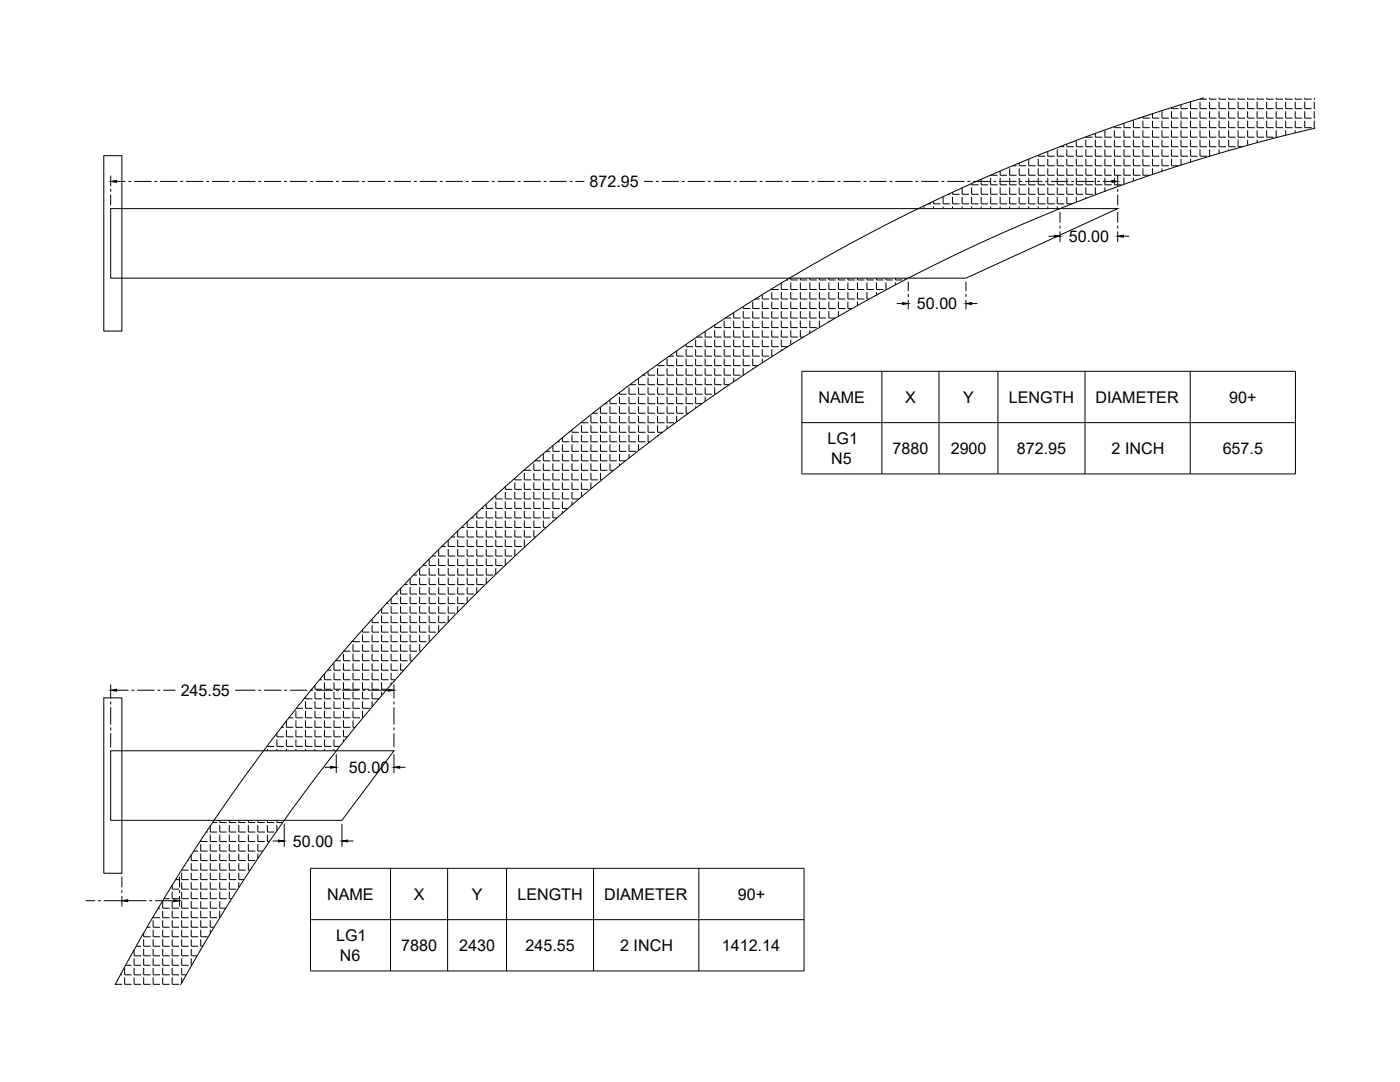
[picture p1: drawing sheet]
<svg xmlns="http://www.w3.org/2000/svg" width="279mm" height="216mm" viewBox="0 0 279 216" stroke-linecap="round" stroke-linejoin="round" font-family="sans-serif">
<defs><g id="words">
<g font-size="3.2">
<text x="117.7" y="37.3">872.95</text>
<text x="213.3" y="48.3">50.00</text>
<text x="183" y="61.7">50.00</text>
<text x="163.3" y="80.4">NAME</text>
<text x="180.6" y="80.4">X</text>
<text x="192.2" y="80.4">Y</text>
<text x="201.3" y="80.4">LENGTH</text>
<text x="218.6" y="80.4">DIAMETER</text>
<text x="245.3" y="80.4">90+</text>
<text x="165.2" y="88.7">LG1</text>
<text x="165.9" y="92.5">N5</text>
<text x="178.1" y="90.6">7880</text>
<text x="189.7" y="90.6">2900</text>
<text x="202.9" y="90.6">872.95</text>
<text x="221.8" y="90.6">2 INCH</text>
<text x="244" y="90.6">657.5</text>
<text x="36.1" y="138.9">245.55</text>
<text x="69.6" y="154.2">50.00</text>
<text x="58.5" y="168.9">50.00</text>
<text x="65.3" y="179.5">NAME</text>
<text x="82.6" y="179.5">X</text>
<text x="94.1" y="179.5">Y</text>
<text x="103.3" y="179.5">LENGTH</text>
<text x="120.6" y="179.5">DIAMETER</text>
<text x="147.3" y="179.5">90+</text>
<text x="67.1" y="187.8">LG1</text>
<text x="67.8" y="191.7">N6</text>
<text x="80.1" y="189.8">7880</text>
<text x="91.7" y="189.8">2430</text>
<text x="104.9" y="189.8">245.55</text>
<text x="123.8" y="189.8">2 INCH</text>
<text x="144" y="189.8">1412.14</text>
</g>
</g></defs>
<!-- layer: 0 -->
<g fill="none" stroke="#000" stroke-width=".2">
<path d="M239.5 19.7l1.4 .1M240.3 19.5a361.4 361.4 0 0 0-217.4 177M241.4 19.5v.3h1.4M243.3 19.5v.3h1.4M245.2 19.5v.3h1.4M247.1 19.5v.3h1.4M249 19.5v.3h1.4M250.9 19.5v.3h1.4M252.8 19.5v.3h1.4M254.7 19.5v.3h1.4M256.6 19.5v.3h1.4M258.5 19.5v.3h1.4"/>
<path d="M260.4 19.5v.3h1.4M262.3 19.5v.3h.2M20.7 31.1h3.6v35h-3.6zM22.1 35v2.1M22.1 37.7v.6M22.1 38.9v2M23.2 36.2h1.9M25.6 36.2h.6M26.8 36.2h3.4M30.8 36.2h.6M32 36.2h3.4M36 36.2h.6"/>
<path d="M37.1 36.2h3.5M41.2 36.2h.5M42.3 36.2h3.5M46.3 36.2h.6M47.5 36.2h3.4M51.5 36.2h.6M52.7 36.2h3.4M56.7 36.2h.6M57.8 36.2h3.5M61.9 36.2h.6M63 36.2h3.5M67.1 36.2h.5"/>
<path d="M68.2 36.2h3.5M72.2 36.2h.6M73.4 36.2h3.4M77.4 36.2h.6M78.6 36.2h3.4M82.6 36.2h.6M83.8 36.2h3.4M87.8 36.2h.6M88.9 36.2h3.5M93 36.2h.5M94.1 36.2h3.5M98.1 36.2h.6"/>
<path d="M99.3 36.2h3.4M103.3 36.2h.6M104.5 36.2h3.4M108.5 36.2h.6M109.7 36.2h3.4M113.7 36.2h.6M114.8 36.2h1.8M128.5 36.2h1.8M130.9 36.2h.6M132 36.2h3.5M136.1 36.2h.6M137.2 36.2h3.5"/>
<path d="M141.3 36.2h.5M142.4 36.2h3.5M146.4 36.2h.6M147.6 36.2h3.4M151.6 36.2h.6M152.8 36.2h3.4M156.8 36.2h.6M157.9 36.2h3.5M162 36.2h.5M163.1 36.2h3.5M167.2 36.2h.5M168.3 36.2h3.5"/>
<path d="M172.3 36.2h.6M173.5 36.2h3.4M177.5 36.2h.6M178.7 36.2h3.4M182.7 36.2h.6M183.9 36.2h3.4M187.9 36.2h.6M188.2 39.3v1.4h1.4M189 36.2h3.5M189.2 38.8h.4M190.1 38.4v.4h1.4M190.1 39.3v1.4h1.4"/>
<path d="M192 37.5v1.3h1.4M192 39.3v1.4h1.4M193.1 36.2h.5M193.4 36.9h.1M193.9 36.6v.3h1.4M193.9 37.4v1.4h1.4M193.9 39.3v1.4h1.4M194.2 36.2h3.5M195.8 35.8v1.1h1.4M195.8 37.4v1.4h1.4M195.8 39.3v1.4h1.4M197.7 34.9l1.4 .1"/>
<path d="M197.7 35.5v1.4h1.4M197.7 37.4v1.4h1.4M197.7 39.3v1.4h1.4M198.2 36.2h.6M199.4 36.2h3.4M199.6 34.1v.9h1.4M199.6 35.5v1.4h1.4M199.6 37.4v1.4h1.4M199.6 39.3v1.4h1.4M201.5 33.6v1.4h1.4M201.5 35.5v1.4h1.4M201.5 37.4v1.4h1.4"/>
<path d="M201.5 39.3v1.4h1.4M202.1 33.1h.8M203.4 32.5v.6h1.4M203.4 33.6v1.4h1.4M203.4 35.5v1.4h1.4M203.4 37.4v1.4h1.4M203.4 39.3v1.4h1.4M203.4 36.2h.6M204.6 36.2h3.4M205.3 31.7v1.4h1.4M205.3 33.6v1.4h1.4M205.3 35.5v1.4h1.4"/>
<path d="M205.3 37.4v1.4h1.4M205.3 39.3v1.4h1.4M207.2 31v.2h1.4M207.2 31.7v1.4h1.4M207.2 33.6v1.4h1.4M207.2 35.5v1.4h1.4M207.2 37.4v1.4h1.4M207.2 39.3v1.4h1.4M208.6 36.2h.6M209.1 30.2v1h1.4M209.1 31.7v1.4h1.4M209.1 33.6v1.4h1.4"/>
<path d="M209.1 35.5v1.4h1.4M209.1 37.4v1.4h1.4M209.1 39.3v1.4h1.4M209.8 36.2h3.4M211 29.8v1.4h1.4M211 31.7v1.4h1.4M211 33.6v1.4h1.4M211 35.5v1.4h1.4M211 37.4v1.4h1.4M211 39.3v1.4h1.4M211.5 29.3h.9M212.9 28.7v.6h1.4"/>
<path d="M212.9 29.8v1.4h1.4M212.9 31.7v1.4h1.4M212.9 33.6v1.4h1.4M212.9 35.5v1.4h1.4M212.9 37.4v1.4h1.4M212.9 39.3v1.4h1.1M213.8 36.2h.6M214.8 28v1.3h1.4M214.8 29.8v1.4h1.4M214.8 31.7v1.4h1.4M214.8 33.6v1.4h1.4M214.8 35.5v1.4h1.4"/>
<path d="M214.8 37.4v1.4h1.4M214.8 39.3v1M214.9 36.2h3.5M216.7 27.3l1.4 .1M216.7 27.9v1.4h1.4M216.7 29.8v1.4h1.4M216.7 31.7v1.4h1.4M216.7 33.6v1.4h1.4M216.7 35.5v1.4h1.4M216.7 37.4v1.4h1.4M216.7 39.3v.3M218.6 26.6v.8h1.4"/>
<path d="M218.6 27.9v1.4h1.4M218.6 29.8v1.4h1.4M218.6 31.7v1.4h1.4M218.6 33.6v1.4h1.4M218.6 35.5v1.4h1.4M218.6 37.4v1.4h.3M219 36.2h.5M220.1 36.2h1.8M220.5 26v1.4h1.4M220.5 27.9v1.4h1.4M220.5 29.8v1.4h1.4M220.5 31.7v1.4h1.4"/>
<path d="M220.5 33.6v1.4h1.4M220.5 35.5v1.4h1.4M220.5 37.4v.8M221.8 25.5h.1M222.4 25.3v.2h1.4M222.4 26v1.4h1.4M222.4 27.9v1.4h1.4M222.4 29.8v1.4h1.4M222.4 31.7v1.4h1.4M222.4 33.6v1.4h1.4M222.4 35.5v1.4h1.4M222.4 37.4v.1"/>
<path d="M223.1 35v2.1M223.1 37.7v.6M223.1 38.9v2M224.3 24.6v.9h1.4M224.3 26v1.4h1.4M224.3 27.9v1.4h1.4M224.3 29.8v1.4h1.4M224.3 31.7v1.4h1.4M224.3 33.6v1.4h1.4M224.3 35.5v1.3M226.2 24.1v1.4h1.4M226.2 26v1.4h1.4"/>
<path d="M226.2 27.9v1.4h1.4M226.2 29.8v1.4h1.4M226.2 31.7v1.4h1.4M226.2 33.6v1.4h1.4M226.2 35.5v.6M227.3 23.6h.3M228.1 23.3v.3h1.4M228.1 24.1v1.4h1.4M228.1 26v1.4h1.4M228.1 27.9v1.4h1.4M228.1 29.8v1.4h1.4M228.1 31.7v1.4h1.4"/>
<path d="M228.1 33.6v1.4h1.4M230 22.7v.9h1.4M230 24.1v1.4h1.4M230 26v1.4h1.4M230 27.9v1.4h1.4M230 29.8v1.4h1.4M230 31.7v1.4h1.4M230 33.6v1.2M231.9 22.2v1.4h1.4M231.9 24.1v1.4h1.4M231.9 26v1.4h1.4M231.9 27.9v1.4h1.4"/>
<path d="M231.9 29.8v1.4h1.4M231.9 31.7v1.4h1.4M231.9 33.6v.6M233.1 21.7h.2M233.8 21.5v.2h1.4M233.8 22.2v1.4h1.4M233.8 24.1v1.4h1.4M233.8 26v1.4h1.4M233.8 27.9v1.4h1.4M233.8 29.8v1.4h1.4M233.8 31.7v1.4h1.4M235.7 20.9v.8h1.4"/>
<path d="M235.7 22.2v1.4h1.4M235.7 24.1v1.4h1.4M235.7 26v1.4h1.4M235.7 27.9v1.4h1.4M235.7 29.8v1.4h1.4M235.7 31.7v1.2M237.6 20.3v1.4h1.4M237.6 22.2v1.4h1.4M237.6 24.1v1.4h1.4M237.6 26v1.4h1.4M237.6 27.9v1.4h1.4M237.6 29.8v1.4h1.4"/>
<path d="M237.6 31.7v.6M239.5 20.3v1.4h1.4M239.5 22.2v1.4h1.4M239.5 24.1v1.4h1.4M239.5 26v1.4h1.4M239.5 27.9v1.4h1.4M239.5 29.8v1.4h1.4M239.5 31.7v.1M241.4 31.2h.1M241.4 20.3v1.4h1.4M241.4 22.2v1.4h1.4M241.4 24.1v1.4h1.4"/>
<path d="M241.4 26v1.4h1.4M241.4 27.9v1.4h1.4M241.4 29.8v1.4M243.3 20.3v1.4h1.4M243.3 22.2v1.4h1.4M243.3 24.1v1.4h1.4M243.3 26v1.4h1.4M243.3 27.9v1.4h1.4M243.3 29.8v.8M245.2 20.3v1.4h1.4M245.2 22.2v1.4h1.4M245.2 24.1v1.4h1.4"/>
<path d="M245.2 26v1.4h1.4M245.2 27.9v1.4h1.4M245.2 29.8v.3M247.1 20.3v1.4h1.4M247.1 22.2v1.4h1.4M247.1 24.1v1.4h1.4M247.1 26v1.4h1.4M247.1 27.9v1.4h.9M249 20.3v1.4h1.4M249 22.2v1.4h1.4M249 24.1v1.4h1.4M249 26v1.4h1.4"/>
<path d="M249 27.9v1.1M250.9 20.3v1.4h1.4M250.9 22.2v1.4h1.4M250.9 24.1v1.4h1.4M250.9 26v1.4h1.4M250.9 27.9v.6M252.8 20.3v1.4h1.4M252.8 22.2v1.4h1.4M252.8 24.1v1.4h1.4M252.8 26v1.4h1.4M252.8 27.9v.1M254.7 20.3v1.4h1.4"/>
<path d="M254.7 22.2v1.4h1.4M254.7 24.1v1.4h1.4M254.7 26v1.4h.3M256.6 20.3v1.4h1.4M256.6 22.2v1.4h1.4M256.6 24.1v1.4h1.4M256.6 26v1M258.5 20.3v1.4h1.4M258.5 22.2v1.4h1.4M258.5 24.1v1.4h1.4M258.5 26v.5M260.4 20.3v1.4h1.4"/>
<path d="M260.4 22.2v1.4h1.4M260.4 24.1v1.4h1.4M260.4 26h.1M262.3 20.3v1.4h.2M262.3 22.2v1.4h.2M262.3 24.1v1.4h.2M262.5 25.6a349.9 349.9 0 0 0-226.5 170.9M22.1 41.6h201l-30.3 13.9h-170.7zM150.7 59.7h.9M152.1 58.8v.9h1.4M154 57.6v.2h1.4M154 58.3v1.4h1.4"/>
<path d="M155.9 56.5v1.3h1.4M155.9 58.3v1.4h1.4M156.9 55.9h.4M157.8 55.5v.4h1.4M157.8 56.4v1.4h1.4M157.8 58.3v1.4h1.4M159.7 55.5v.4h1.4M159.7 56.4v1.4h1.4M159.7 58.3v1.4h1.4M161.6 55.5v.4h1.4M161.6 56.4v1.4h1.4M161.6 58.3v1.4h1.4"/>
<path d="M163.5 55.5v.4h1.4M163.5 56.4v1.4h1.4M163.5 58.3v1.4h1.4M165.4 55.5v.4h1.4M165.4 56.4v1.4h1.4M165.4 58.3v1.4h1.4M167.3 55.5v.4h1.4M167.3 56.4v1.4h1.4M167.3 58.3v1.4h1.4M169.2 55.5v.4h1.4M169.2 56.4v1.4h1.4M169.2 58.3v1.4h1.4"/>
<path d="M171.1 55.5v.4h1.4M171.1 56.4v1.4h1.4M171.1 58.3v1.4h1.4M173 55.5v.4h1.4M173 56.4v1.4h1.4M173 58.3v1.4h.5M174.9 55.5v.4h1.4M174.9 56.4v1.4h1.4M174.9 58.3v.6M176.8 55.5v.4h1.4M176.8 56.4v1.4h.2M178.7 55.5v.4h1.4"/>
<path d="M178.7 56.4v.4M180.6 55.5v.3M181.3 56.2v1.9M181.3 58.7v.5M181.3 59.8v1.9M184.4 41.2v.4M185.2 40.7h.6M186.3 40.1v.6h1.4M186.3 41.2v.4M188.2 41.2v.4M190.1 41.2v.4M192 41.2v.4"/>
<path d="M192.8 56.2v1.9M192.8 58.7v.5M192.8 59.8v1.9M193.9 41.2v.4M195.8 41.2v.4M197.7 41.2v.4M199.6 41.2v.4M201.5 41.2v.4M203.4 41.2v.4M205.3 41.2v.4M207.2 41.2v.4M209.1 41.2v.4"/>
<path d="M209.3 47.1h1.1M211 41.2v.4M211.6 42.3v2.1M211.6 45v.6M211.6 46.2v2.1M223.1 42.3v2.1M223.1 45v.6M223.1 46.2v2.1M224.2 47.1h1.2M121.7 79.8v.8h1.4M123.6 78.3v.4h1.4M123.6 79.2v1.4h1.4"/>
<path d="M125.5 77.3v1.4h1.4M125.5 79.2v1.4h1.4M125.7 76.8h1.2M127.4 75.5v1.3h1.4M127.4 77.3v1.4h1.4M127.4 79.2v1.4h1.4M128.3 74.9h.5M129.3 74.1v.8h1.4M129.3 75.4v1.4h1.4M129.3 77.3v1.4h1.4M129.3 79.2v1.4h1.4M131.2 72.7v.3h1.4"/>
<path d="M131.2 73.5v1.4h1.4M131.2 75.4v1.4h1.4M131.2 77.3v1.4h1.4M131.2 79.2v1.4h1.4M133.1 71.6v1.4h1.4M133.1 73.5v1.4h1.4M133.1 75.4v1.4h1.4M133.1 77.3v1.4h1.4M133.1 79.2v1.4h1.4M133.6 71.1h.9M135 70v1.1h1.4M135 71.6v1.4h1.4"/>
<path d="M135 73.5v1.4h1.4M135 75.4v1.4h1.4M135 77.3v1.4h1.4M135 79.2v1.4h1.4M136.3 69.2h.1M136.9 68.7v.5h1.4M136.9 69.7v1.4h1.4M136.9 71.6v1.4h1.4M136.9 73.5v1.4h1.4M136.9 75.4v1.4h1.4M136.9 77.3v1.4h1.4M136.9 79.2v1.4h1.4"/>
<path d="M138.8 67.8v1.4h1.4M138.8 69.7v1.4h1.4M138.8 71.6v1.4h1.4M138.8 73.5v1.4h1.4M138.8 75.4v1.4h1.4M138.8 77.3v1.4h1.4M138.8 79.2v1.4h1.3M139 67.3h1.2M140.7 66.1v1.2h1.4M140.7 67.8v1.4h1.4M140.7 69.7v1.4h1.4M140.7 71.6v1.4h1.4"/>
<path d="M140.7 73.5v1.4h1.4M140.7 75.4v1.4h1.4M140.7 77.3v1.4h1.4M140.7 79.2v.9M141.9 65.4h.2M142.6 64.9v.5h1.4M142.6 65.9v1.4h1.4M142.6 67.8v1.4h1.4M142.6 69.7v1.4h1.4M142.6 71.6v1.4h1.4M142.6 73.5v1.4h1.4M142.6 75.4v1.4h1.4"/>
<path d="M142.6 77.3v1.4h.2M144.5 64v1.4h1.4M144.5 65.9v1.4h1.4M144.5 67.8v1.4h1.4M144.5 69.7v1.4h1.4M144.5 71.6v1.4h1.4M144.5 73.5v1.4h1.4M144.5 75.4v1.4h1M144.5 77.3v.2M144.7 63.5h1.2M146.4 62.4v1.1h1.4M146.4 64v1.4h1.4"/>
<path d="M146.4 65.9v1.4h1.4M146.4 67.8v1.4h1.4M146.4 69.7v1.4h1.4M146.4 71.6v1.4h1.4M146.4 73.5v1.4h1.4M146.4 75.4v.8M147.7 61.6h.1M148.3 61.2v.4h1.4M148.3 62.1v1.4h1.4M148.3 64v1.4h1.4M148.3 65.9v1.4h1.4M148.3 67.8v1.4h1.4"/>
<path d="M148.3 69.7v1.4h1.4M148.3 71.6v1.4h1.4M148.3 73.5l.1 1.4M150.2 60.2v1.4h1.4M150.2 62.1v1.4h1.4M150.2 64v1.4h1.4M150.2 65.9v1.4h1.4M150.2 67.8v1.4h1.4M150.2 69.7v1.4h1.4M150.2 71.6v1.4h1.1M150.2 73.5v.1M152.1 60.2v1.4h1.4"/>
<path d="M152.1 62.1v1.4h1.4M152.1 64v1.4h1.4M152.1 65.9v1.4h1.4M152.1 67.8v1.4h1.4M152.1 69.7v1.4h1.4M152.1 71.6v.8M154 60.2v1.4h1.4M154 62.1v1.4h1.4M154 64v1.4h1.4M154 65.9v1.4h1.4M154 67.8v1.4h1.4M154 69.7v1.4h.2"/>
<path d="M155.9 60.2v1.4h1.4M155.9 62.1v1.4h1.4M155.9 64v1.4h1.4M155.9 65.9v1.4h1.4M155.9 67.8v1.4h1.3M155.9 69.7v.3M157.8 60.2v1.4h1.4M157.8 62.1v1.4h1.4M157.8 64v1.4h1.4M157.8 65.9v1.4h1.4M157.8 67.8v1M159.7 60.2v1.4h1.4"/>
<path d="M159.7 62.1v1.4h1.4M159.7 64v1.4h1.4M159.7 65.9v1.4h.6M160 74.1h98.5v20.5h-98.5zM161.6 60.2v1.4h1.4M161.6 62.1v1.4h1.4M161.6 64v1.4h1.4M161.6 65.9v.6M163.5 60.2v1.4h1.4M163.5 62.1v1.4h1.4M163.5 64v1.3M165.4 60.2v1.4h1.4"/>
<path d="M165.4 62.1v1.4h1.3M165.4 64v.2M167.3 60.2v1.4h1.4M167.3 62.1v1M169.2 60.2v1.4h.9M171.1 60.2v.8M176 74.1v20.5M179 60.6h1.1M187.4 74.1v20.5M193.9 60.6h1.2M199.2 74.1v20.5M216.5 74.1v20.5"/>
<path d="M237.5 74.1v20.5M98.1 99.6h.3M98.9 98.8v.8h1.4M100.2 97.6h.1M100.8 97.1v.5h1.4M100.8 98.2v1.4h1.4M102.7 95.4v.4h1.4M102.7 96.3v1.3h1.4M102.7 98.2v1.4h1.4M104.6 93.8h1.4M104.6 94.4v1.4h1.4M104.6 96.3v1.3h1.4"/>
<path d="M104.6 98.2v1.4h1.4M106.5 92.5v1.3h1.4M106.5 94.4v1.4h1.4M106.5 96.3v1.3h1.4M106.5 98.2v1.4h1.4M106.7 92h1.2M108.4 90.6v1.4h1.4M108.4 92.5v1.3h1.4M108.4 94.4v1.4h1.4M108.4 96.3v1.3h1.4M108.4 98.2v1.4h1.4M109 90.1h.8"/>
<path d="M110.3 88.9v1.2h1.4M110.3 90.6v1.4h1.4M110.3 92.5v1.3h1.4M110.3 94.4v1.4h1.4M110.3 96.3v1.3h1.4M110.3 98.2v1.4h1.4M111.2 88.2h.5M112.2 87.3v.9h1.4M112.2 88.7v1.4h1.4M112.2 90.6v1.4h1.4M112.2 92.5v1.3h1.4M112.2 94.4v1.4h1.4"/>
<path d="M112.2 96.3v1.3h1.4M112.2 98.2v1.4h1.4M113.5 86.3h.1M114.1 85.8v.5h1.4M114.1 86.8v1.4h1.4M114.1 88.7v1.4h1.4M114.1 90.6v1.4h1.4M114.1 92.5v1.3h1.4M114.1 94.4v1.4h1.4M114.1 96.3v1.3h1.4M114.1 98.2v1.4h1.4M116 84.2v.2h1.4"/>
<path d="M116 84.9v1.4h1.4M116 86.8v1.4h1.4M116 88.7v1.4h1.4M116 90.6v1.4h1.4M116 92.5v1.3h1.4M116 94.4v1.4h1.4M116 96.3v1.3h1.4M116 98.2v.9M117.9 83v1.4h1.4M117.9 84.9v1.4h1.4M117.9 86.8v1.4h1.4M117.9 88.7v1.4h1.4"/>
<path d="M117.9 90.6v1.4h1.4M117.9 92.5v1.3h1.4M117.9 94.4v1.4h1.4M117.9 96.3v1.3M118.3 82.5h1M119.8 81.2v1.3h1.4M119.8 83v1.4h1.4M119.8 84.9v1.4h1.4M119.8 86.8v1.4h1.4M119.8 88.7v1.4h1.4M119.8 90.6v1.4h1.4M119.8 92.5v1.3h1.4"/>
<path d="M119.8 94.4v1.4h.3M120.7 80.6h.5M121.7 81.1v1.4h1.4M121.7 83v1.4h1.4M121.7 84.9v1.4h1.4M121.7 86.8v1.4h1.4M121.7 88.7v1.4h1.4M121.7 90.6v1.4h1.4M121.7 92.5v1.3h.7M121.7 94.4h.1M123.6 81.1v1.4h1.4M123.6 83v1.4h1.4"/>
<path d="M123.6 84.9v1.4h1.4M123.6 86.8v1.4h1.4M123.6 88.7v1.4h1.4M123.6 90.6v1.4h1.2M123.6 92.5v.4M125.5 81.1v1.4h1.4M125.5 83v1.4h1.4M125.5 84.9v1.4h1.4M125.5 86.8v1.4h1.4M125.5 88.7v1.4h1.4M125.5 90.6v.8M127.4 81.1v1.4h1.4"/>
<path d="M127.4 83v1.4h1.4M127.4 84.9v1.4h1.4M127.4 86.8v1.4h1.4M127.4 88.7v1.2M129.3 81.1v1.4h1.4M129.3 83v1.4h1.4M129.3 84.9v1.4h1.4M129.3 86.8v1.4h.4M131.2 81.1v1.4h1.4M131.2 83v1.4h1.4M131.2 84.9v1.4h1M131.2 86.8v.2"/>
<path d="M133.1 81.1v1.4h1.4M133.1 83v1.4h1.4M133.1 84.9v.7M135 81.1v1.4h1.4M135 83v1.2M136.9 81.1v1.4h.5M138.8 81.1v.3M160 84.3h98.5M78.1 119.4v1h1.3M78.9 118.5h.5M79.9 117.4v1.1h1.4M79.9 119.1v1.3h1.4"/>
<path d="M80.7 116.6h.6M81.9 115.4v1.2h1.3M81.9 117.2v1.3h1.3M81.9 119.1v1.3h1.3M82.5 114.7h.7M83.7 113.5v1.2h1.4M83.7 115.3v1.3h1.4M83.7 117.2v1.3h1.4M83.7 119.1v1.3h1.4M84.4 112.8h.7M85.7 111.5v1.3h1.3M85.7 113.4v1.3h1.3"/>
<path d="M85.7 115.3v1.3h1.3M85.7 117.2v1.3h1.3M85.7 119.1v1.3h1.3M86.2 110.9h.8M87.5 109.6v1.3h1.4M87.5 111.5v1.3h1.4M87.5 113.4v1.3h1.4M87.5 115.3v1.3h1.4M87.5 117.2v1.3h1.4M87.5 119.1v1.3h1.4M88.1 109h.8M89.5 107.8v1.2h1.3"/>
<path d="M89.5 109.6v1.3h1.3M89.5 111.5v1.3h1.3M89.5 113.4v1.3h1.3M89.5 115.3v1.3h1.3M89.5 117.2v1.3h1.3M89.5 119.1v1.3h1.3M90.1 107.1h.7M91.3 105.9v1.2h1.4M91.3 107.7v1.3h1.4M91.3 109.6v1.3h1.4M91.3 111.5v1.3h1.4M91.3 113.4v1.3h1.4"/>
<path d="M91.3 115.3v1.3h1.4M91.3 117.2v1.3h1.4M91.3 119.1v1.3h1.4M92.1 105.2h.6M93.2 104.1v1.1h1.4M93.2 105.8v1.3h1.4M93.2 107.7v1.3h1.4M93.2 109.6v1.3h1.4M93.2 111.5v1.3h1.4M93.2 113.4v1.3h1.4M93.2 115.3v1.3h1.4M93.2 117.2v1.3h1.4"/>
<path d="M93.2 119.1v1.1M94.1 103.3h.5M95.1 102.3v1h1.4M95.1 103.9v1.3h1.4M95.1 105.8v1.3h1.4M95.1 107.7v1.3h1.4M95.1 109.6v1.3h1.4M95.1 111.5v1.3h1.4M95.1 113.4v1.3h1.4M95.1 115.3v1.3h1.4M95.1 117.2v1.1M96.1 101.4h.4"/>
<path d="M97 100.6v.8h1.4M97 102v1.3h1.4M97 103.9v1.3h1.4M97 105.8v1.3h1.4M97 107.7v1.3h1.4M97 109.6v1.3h1.4M97 111.5v1.3h1.4M97 113.4v1.3h1.4M97 115.3v1.2M98.9 100.1v1.3h1.4M98.9 102v1.3h1.4M98.9 103.9v1.3h1.4"/>
<path d="M98.9 105.8v1.3h1.4M98.9 107.7v1.3h1.4M98.9 109.6v1.3h1.4M98.9 111.5v1.3h1.4M98.9 113.4v1.2M100.8 100.1v1.3h1.4M100.8 102v1.3h1.4M100.8 103.9v1.3h1.4M100.8 105.8v1.3h1.4M100.8 107.7v1.3h1.4M100.8 109.6v1.3h1.4M100.8 111.5v1.3"/>
<path d="M102.7 100.1v1.3h1.4M102.7 102v1.3h1.4M102.7 103.9v1.3h1.4M102.7 105.8v1.3h1.4M102.7 107.7v1.3h1.4M102.7 109.6l.1 1.3M104.6 100.1v1.3h1.4M104.6 102v1.3h1.4M104.6 103.9v1.3h1.4M104.6 105.8v1.3h1.4M104.6 107.7v1.3h.2M106.5 100.1v1.3h1.4"/>
<path d="M106.5 102v1.3h1.4M106.5 103.9v1.3h1.4M106.5 105.8v1.3h.4M108.4 100.1v1.3h1.4M108.4 102v1.3h1.4M108.4 103.9v1.3h.6M110.3 100.1v1.3h1.4M110.3 102v1.3h.9M110.3 103.9v.2M112.2 100.1v1.3h1.1M112.2 102v.4M114.1 100.1v.7"/>
<path d="M20.7 139.2h3.6v35h-3.6zM22.1 136.6v2.8M22.1 140v.5M23.2 137.7h2.5M26.2 137.7h.6M27.4 137.7h3.5M31.4 137.7h.6M32.6 137.7h2.4M46.9 137.7h4.1M51.5 137.7h.6M52.7 137.7h3.4M56.7 137.7h.6"/>
<path d="M57.9 137.7h3.4M61 139.1v.3h1.3M61 139.9v1.4h1.3M61.9 137.7h.6M62.2 137.5h.1M62.9 136.7v.8h1.3M62.9 138.1v1.3h1.3M62.9 139.9v1.4h1.3M63.1 137.7h3.4M63.8 135.6h.4M64.7 134.5v1.1h1.4M64.7 136.2v1.3h1.4"/>
<path d="M64.7 138.1v1.3h1.4M64.7 139.9v1.4h1.4M65.4 133.7h.7M66.7 132.4v1.3h1.3M66.7 134.3v1.3h1.3M66.7 136.2v1.3h1.3M66.7 138.1v1.3h1.3M66.7 139.9v1.4h1.3M67 131.8h1M67.1 137.7h.6M68.2 137.7h3.5M68.5 130.5v1.3h1.4"/>
<path d="M68.5 132.4v1.3h1.4M68.5 134.3v1.3h1.4M68.5 136.2v1.3h1.4M68.5 138.1v1.3h1.4M68.5 139.9v1.4h1.4M68.6 129.9h1.3M70.5 127.8v.2h1.3M70.5 128.6v1.3h1.3M70.5 130.5v1.3h1.3M70.5 132.4v1.3h1.3M70.5 134.3v1.3h1.3M70.5 136.2v1.3h1.3"/>
<path d="M70.5 138.1v1.3h1.3M70.5 139.9v1.4h1.3M72.3 137.7h.5M72.3 125.7v.4h1.4M72.3 126.7v1.3h1.4M72.3 128.6v1.3h1.4M72.3 130.5v1.3h1.4M72.3 132.4v1.3h1.4M72.3 134.3v1.3h1.4M72.3 136.2v1.3h1.4M72.3 138.1v1.3h1.4M72.3 139.9v1.4h1.4"/>
<path d="M73.4 137.7h4.1M73.6 124.2h.1M74.3 123.5v.7h1.3M74.3 124.8v1.3h1.3M74.3 126.7v1.3h1.3M74.3 128.6v1.3h1.3M74.3 130.5v1.3h1.3M74.3 132.4v1.3h1.3M74.3 134.3v1.3h1.3M74.3 136.2v1.3h1.3M74.3 138.1v1.3h1.3M74.3 139.9v1.1"/>
<path d="M75.4 122.3h.2M76.1 121.5v.8h1.4M76.1 122.9v1.3h1.4M76.1 124.8v1.3h1.4M76.1 126.7v1.3h1.4M76.1 128.6v1.3h1.4M76.1 130.5v1.3h1.4M76.1 132.4v1.3h1.4M76.1 134.3v1.3h1.4M76.1 136.2v1.3h1.1M76.1 138.1v.7M77.1 120.4h.4"/>
<path d="M78.1 121v1.3h1.3M78.1 122.9v1.3h1.3M78.1 124.8v1.3h1.3M78.1 126.7v1.3h1.3M78.1 128.6v1.3h1.3M78.1 130.5v1.3h1.3M78.1 132.4v1.3h1.3M78.1 134.3v1.3h.8M78.1 136.2v.4M78.6 136.6v2.8M78.6 140v.5M79.9 121v1.3h1.4"/>
<path d="M79.9 122.9v1.3h1.4M79.9 124.8v1.3h1.4M79.9 126.7v1.3h1.4M79.9 128.6v1.3h1.4M79.9 130.5v1.3h1.4M79.9 132.4v1.3h.7M79.9 134.3v.1M81.9 121v1.3h1.3M81.9 122.9v1.3h1.3M81.9 124.8v1.3h1.3M81.9 126.7v1.3h1.3M81.9 128.6v1.3h1.3"/>
<path d="M81.9 130.5v1.3h.4M83.7 121v1.3h1.4M83.7 122.9v1.3h1.4M83.7 124.8v1.3h1.4M83.7 126.7v1.3h1.4M83.7 128.6v1.3h.3M85.7 121v1.3h1.3M85.7 122.9v1.3h1.3M85.7 124.8v1.3h1.3M85.7 126.7v1.3h.1M87.5 121v1.3h1.4M87.5 122.9v1.3h1.4"/>
<path d="M87.5 124.8v1.3M89.5 121v1.3h1.3M89.5 122.9v1.2M91.3 121v1.2M22.1 149.8h56.5l-10.4 13.9h-46.1zM22.1 141.1v3.5M22.1 145.2v.5M22.1 146.3v2.8M53.4 148.8v.1h1.3M53.4 149.5v.3M54.7 147h.1M55.3 146.3v.7h1.3"/>
<path d="M55.3 147.5v1.4h1.3M55.3 149.5v.3M56.2 145.1h.4M57.2 143.9v1.2h1.3M57.2 145.7v1.3h1.3M57.2 147.5v1.4h1.3M57.2 149.5v.3M57.6 143.2h.9M59.1 141.9v1.3h1.3M59.1 143.7v1.4h1.3M59.1 145.7v1.3h1.3M59.1 147.5v1.4h1.3"/>
<path d="M59.1 149.5v.3M59.1 141.3h1.3M61 141.9v1.3h1.3M61 143.7v1.4h1.3M61 145.7v1.3h1.3M61 147.5v1.4h1.3M61 149.5v.3M62.9 141.9v1.3h1.3M62.9 143.7v1.4h1.3M62.9 145.7v1.3h1.3M62.9 147.5v1.4h1.3M62.9 149.5v.3"/>
<path d="M64.7 141.9v1.3h1.4M64.7 143.7v1.4h1.4M64.7 145.7v1.3h1.4M64.7 147.5v1.4h1.4M64.7 149.5v.3M64.8 153.1h1.2M66.7 141.9v1.3h1.3M66.7 143.7v1.4h1.3M66.7 145.7v1.3h1.3M66.7 147.5v1.4h1.1M66.7 149.5v.3M67.1 150.5v3.8"/>
<path d="M68.5 141.9v1.3h1.4M68.5 143.7v1.4h1.4M68.5 145.7v1.3h.8M68.5 147.5v.5M70.5 141.9v1.3h1.3M70.5 143.7v1.4h.4M72.3 141.9l.1 1.3M78.6 141.1v3.5M78.6 145.2v.5M78.6 146.3v2.8M78.6 150.5v3.8M79.8 153.1h1.1"/>
<path d="M17.1 179.7h1.9M19.5 179.7h.6M20.7 179.7h3.6M24.3 174.9v2.2M24.3 177.6v.6M24.3 178.8v2.1M25.5 179.7h3.7M29.8 179.7h.6M30.9 179.7h3.8M32.5 179.8v1.4h1.3M32.7 179.3h1.1M34.4 176.6v.8h1.4"/>
<path d="M34.4 177.9v1.4h1.4M34.4 179.8v1.4h1.4M35 175.5h.8M35.8 174.9v2.2M35.8 177.6v.6M35.8 178.8v2.1M36.3 173.6h1.3M36.3 174.1v1.4h1.3M36.3 176v1.4h1.3M36.3 177.9v1.4h1.3M36.3 179.8v1.4h1.3M37.4 171.7h.2"/>
<path d="M38.2 170.6v1.1h1.3M38.2 172.2v1.4h1.3M38.2 174.1v1.4h1.3M38.2 176v1.4h1.3M38.2 177.9v1.4h1.3M38.2 179.8v1.4h1.3M38.7 169.8h.8M40.1 167.7v.2h1.3M40.1 168.4v1.4h1.3M40.1 170.3v1.4h1.3M40.1 172.2v1.4h1.3M40.1 174.1v1.4h1.3"/>
<path d="M40.1 176v1.4h1.3M40.1 177.9v1.4h1.3M40.1 179.8v1.4h1.3M41.1 166h.3M42 164.8v1.2h1.3M42 166.5v1.4h1.3M42 168.4v1.4h1.3M42 170.3v1.4h1.3M42 172.2v1.4h1.3M42 174.1v1.4h1.3M42 176v1.4h1.3M42 177.9v1.4h1.3"/>
<path d="M42 179.8v1.4h1.3M42.4 164.1h.9M43.9 163.7v.4h1.3M43.9 164.6v1.4h1.3M43.9 166.5v1.4h1.3M43.9 168.4v1.4h1.3M43.9 170.3v1.4h1.3M43.9 172.2v1.4h1.3M43.9 174.1v1.4h1.3M43.9 176v1.4h1.3M43.9 177.9v1.4h1.3M43.9 179.8v1.4h1.2"/>
<path d="M45.8 163.7v.4h1.3M45.8 164.6v1.4h1.3M45.8 166.5v1.4h1.3M45.8 168.4v1.4h1.3M45.8 170.3v1.4h1.3M45.8 172.2v1.4h1.3M45.8 174.1v1.4h1.3M45.8 176v1.4h1.3M45.8 177.9v1.4h.4M45.8 179.8v.3M47.7 163.7v.4h1.3M47.7 164.6v1.4h1.3"/>
<path d="M47.7 166.5v1.4h1.3M47.7 168.4v1.4h1.3M47.7 170.3v1.4h1.3M47.7 172.2v1.4h1.3M47.7 174.1v1.4h1M47.7 176v1.1M49.6 163.7v.4h1.3M49.6 164.6v1.4h1.3M49.6 166.5v1.4h1.3M49.6 168.4v1.4h1.3M49.6 170.3v1.4h1.3M49.6 172.2v1.4h.3"/>
<path d="M49.6 174.1v.1M51.5 163.7v.4h1.3M51.5 164.6v1.4h1.3M51.5 166.5v1.4h1.3M51.5 168.4v1.4h1M51.5 170.3v1M53.4 163.7v.4h1.3M53.4 164.6v1.4h1.3M53.4 166.5v1.4h.4M53.4 168.4v.1M54.4 167.8h1.2M55.3 163.7v.4h1.1"/>
<path d="M55.3 164.6v1.2M56.7 164.4v4.6M62 173.3h98.5v20.4h-98.5zM68.2 164.4v4.6M69.4 167.8h1.1M77.9 173.3v20.4M89.3 173.3v20.4M101.1 173.3v20.4M118.5 173.3v20.4M139.5 173.3v20.4M23 196.4h1.4M24 194.5h.4"/>
<path d="M24.9 193.1v1.4h1.3M24.9 195v1.4h1.3M25.1 192.6h1.1M26.1 190.7h.1M26.8 189.5v1.2h1.4M26.8 191.2v1.4h1.4M26.8 193.1v1.4h1.4M26.8 195v1.4h1.4M27.2 188.8h1M28.7 186.2v.7h1.3M28.7 187.4v1.4h1.3M28.7 189.3v1.4h1.3"/>
<path d="M28.7 191.2v1.4h1.3M28.7 193.1v1.4h1.3M28.7 195v1.4h1.3M29.3 185h.7M30.6 182.9v.2h1.4M30.6 183.6v1.4h1.4M30.6 185.5v1.4h1.4M30.6 187.4v1.4h1.4M30.6 189.3v1.4h1.4M30.6 191.2v1.4h1.4M30.6 193.1v1.4h1.4M30.6 195v1.4h1.4"/>
<path d="M31.6 181.2h.4M32.5 181.7v1.4h1.3M32.5 183.6v1.4h1.3M32.5 185.5v1.4h1.3M32.5 187.4v1.4h1.3M32.5 189.3v1.4h1.3M32.5 191.2v1.4h1.3M32.5 193.1v1.4h1.3M32.5 195v1.4h1.3M34.4 181.7v1.4h1.4M34.4 183.6v1.4h1.4M34.4 185.5v1.4h1.4"/>
<path d="M34.4 187.4v1.4h1.4M34.4 189.3v1.4h1.4M34.4 191.2v1.4h1.4M34.4 193.1v1.4h1.4M34.4 195v1.4h1.4M36.3 181.7v1.4h1.3M36.3 183.6v1.4h1.3M36.3 185.5v1.4h1.3M36.3 187.4v1.4h1.3M36.3 189.3v1.4h1.3M36.3 191.2v1.4h1.3M36.3 193.1v1.4h.9"/>
<path d="M36.3 195v1.1M38.2 181.7v1.4h1.3M38.2 183.6v1.4h1.3M38.2 185.5v1.4h1.3M38.2 187.4v1.4h1.3M38.2 189.3v1.4h1.1M38.2 191.2v1.4M40.1 181.7v1.4h1.3M40.1 183.6v1.4h1.3M40.1 185.5v1.4h1.3M40.1 187.4v1.4h.3M40.1 189.3v.2"/>
<path d="M42 181.7v1.4h1.3M42 183.6v1.4h.7M42 185.5v.8M43.9 183.1h.1M43.9 181.7v1.4M62 183.5h98.5"/>
</g>
<g fill="#000" stroke="#000" stroke-width=".2">
<path d="M22.1 36.2l1.1-.2v.4zM221.9 36l1.2 .2-1.2 .2zM210.4 46.9l1.2 .2-1.2 .2zM223.1 47.1l1.1-.2v.4zM180.1 60.4l1.2 .2-1.2 .2zM192.8 60.6l1.1-.2v.4zM22.1 137.7l1.1-.2v.4zM77.5 137.5l1.1 .2-1.1 .2zM66 152.9l1.1 .2-1.1 .2zM78.6 153.1l1.2-.2v.4zM24.3 179.7l1.2-.2v.4zM34.7 179.5l1.1 .2-1.1 .2z"/>
<path d="M55.6 167.6l1.1 .2-1.1 .2zM68.2 167.8l1.2-.2v.4z"/>
</g>
<use href="#words"/>
</svg>
